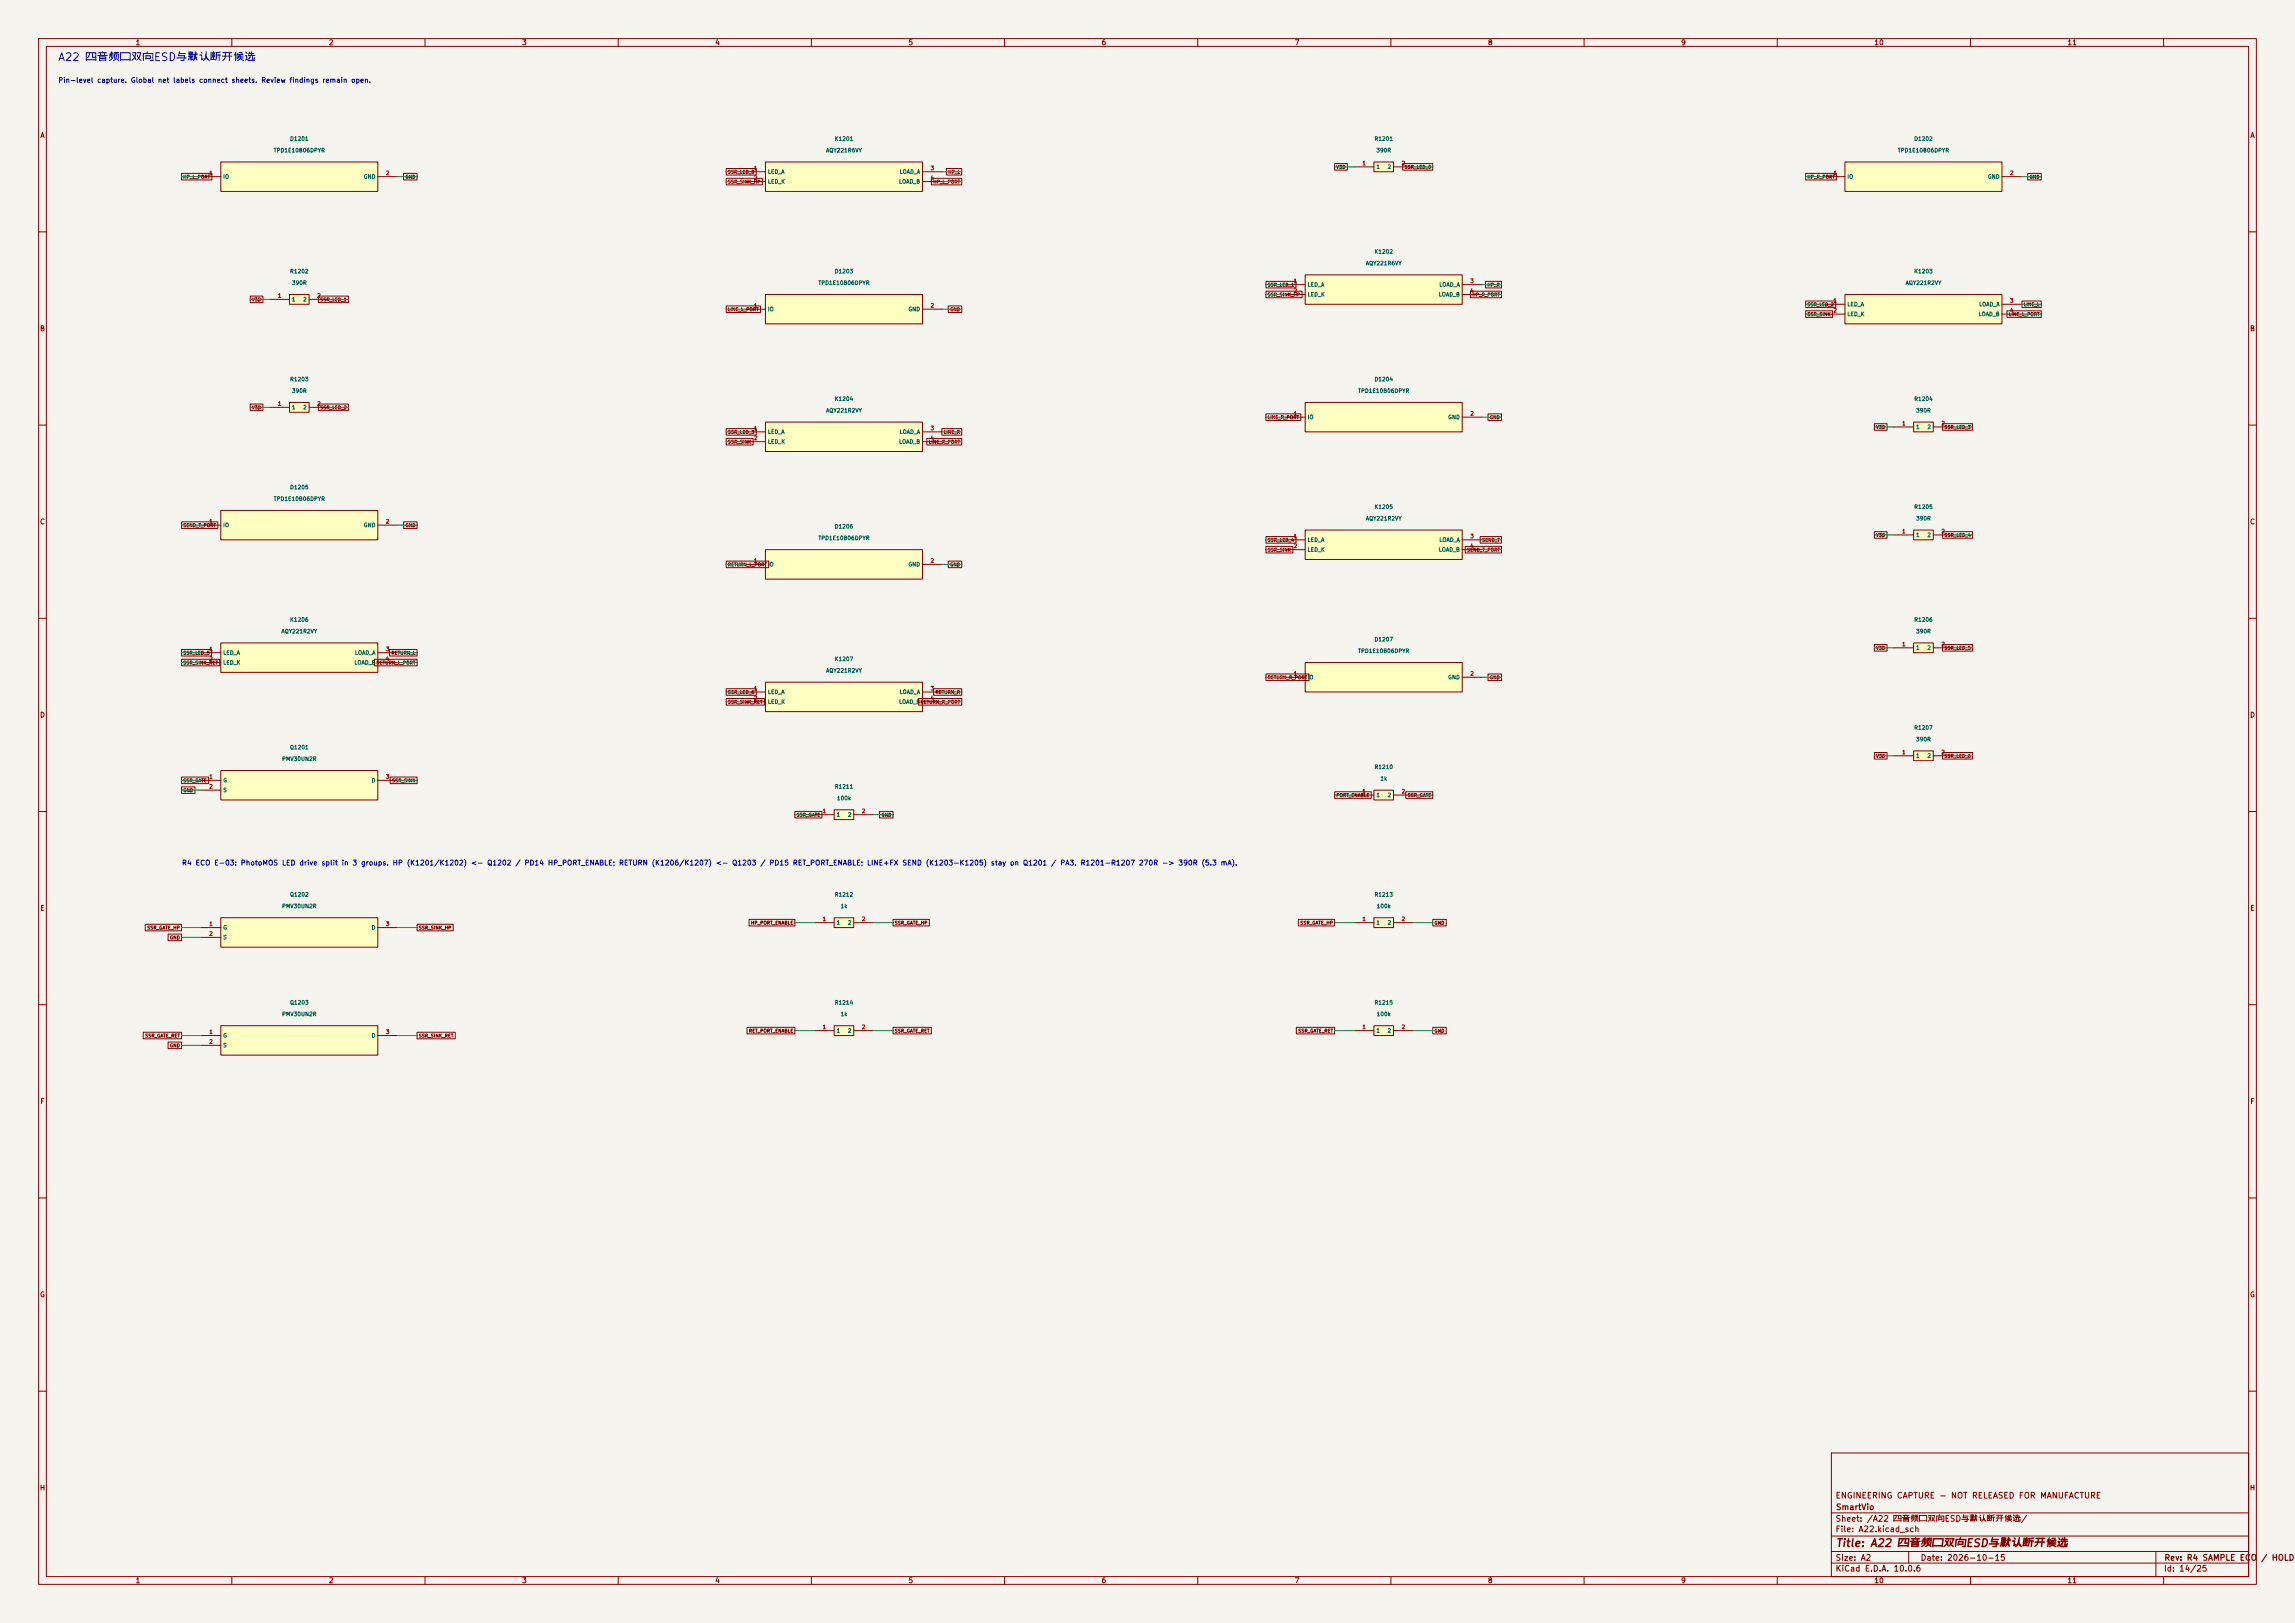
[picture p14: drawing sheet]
<svg xmlns="http://www.w3.org/2000/svg" width="594mm" height="420mm" viewBox="0 0 594 420" stroke-linecap="round" stroke-linejoin="round" font-family="sans-serif">
<defs><g id="words">
<text font-size="2" fill="#0000c2" x="14.9" y="16.3">A22 四音频口双向ESD与默认断开候选</text>
<text font-size="2" fill="#840000" x="475" y="400.8">Title: A22 四音频口双向ESD与默认断开候选</text>
<g font-size="1.5" fill="#840000">
<text x="475" y="388.1">ENGINEERING CAPTURE - NOT RELEASED FOR MANUFACTURE</text>
<text x="475" y="394.1">Sheet: /A22 四音频口双向ESD与默认断开候选/</text>
<text x="475.1" y="391.1">SmartVio</text>
<text x="475" y="396.8">File: A22.kicad_sch</text>
<text x="475" y="407">KiCad E.D.A. 10.0.6</text>
<text x="475" y="404.2">Size: A2</text>
<text x="497" y="404.2">Date: 2026-10-15</text>
<text x="560" y="407">Id: 14/25</text>
<text x="560.1" y="404.2">Rev: R4 SAMPLE ECO</text>
<text x="585.1" y="404.2">/ HOLD</text>
</g>
<g font-size="1.3" fill="#840000">
<text x="35" y="12">1</text>
<text x="85" y="12">2</text>
<text x="135" y="12">3</text>
<text x="185" y="12">4</text>
<text x="235" y="12">5</text>
<text x="285" y="12">6</text>
<text x="335" y="12">7</text>
<text x="385" y="12">8</text>
<text x="435" y="12">9</text>
<text x="485" y="12">10</text>
<text x="535" y="12">11</text>
<text x="10.3" y="36">A</text>
<text x="582.3" y="36">A</text>
<text x="10.2" y="86">B</text>
<text x="582.2" y="86">B</text>
<text x="10.2" y="136">C</text>
<text x="582.2" y="136">C</text>
<text x="10.2" y="186">D</text>
<text x="582.2" y="186">D</text>
<text x="10.3" y="236">E</text>
<text x="582.3" y="236">E</text>
<text x="10.3" y="286">F</text>
<text x="582.3" y="286">F</text>
<text x="10.2" y="336">G</text>
<text x="582.2" y="336">G</text>
<text x="10.2" y="386">H</text>
<text x="582.2" y="386">H</text>
<text x="35" y="410">1</text>
<text x="85" y="410">2</text>
<text x="135" y="410">3</text>
<text x="185" y="410">4</text>
<text x="235" y="410">5</text>
<text x="285" y="410">6</text>
<text x="335" y="410">7</text>
<text x="385" y="410">8</text>
<text x="435" y="410">9</text>
<text x="485" y="410">10</text>
<text x="535" y="410">11</text>
</g>
<g font-size="1.3" fill="#0000c2">
<text x="15" y="21.7">Pin-level capture. Global net labels connect sheets. Review findings remain open.</text>
<text x="47" y="224.3">R4 ECO E-03: PhotoMOS LED drive split in 3 groups. HP (K1201/K1202) &lt;- Q1202 / PD14 HP_PORT_ENABLE; RETURN (K1206/K1207) &lt;- Q1203 / PD15 RET_PORT_ENABLE; LINE+FX SEND (K1203-K1205) stay on Q1201 / PA3. R1201-R1207 270R -&gt; 390R (5.3 mA).</text>
</g>
<g font-size="1" fill="#006464">
<text x="70.7" y="39.7">TPD1E10B06DPYR</text>
<text x="75" y="36.7">D1201</text>
<text x="213.7" y="39.7">AQY221R6VY</text>
<text x="215.9" y="36.7">K1201</text>
<text x="355.6" y="36.7">R1201</text>
<text x="356.1" y="39.7">390R</text>
<text x="491.1" y="39.7">TPD1E10B06DPYR</text>
<text x="495.3" y="36.7">D1202</text>
<text x="57.7" y="46.5">IO</text>
<text x="94" y="46.5">GND</text>
<text x="198.6" y="45.2">LED_A</text>
<text x="198.6" y="47.7">LED_K</text>
<text x="232.6" y="47.7">LOAD_B</text>
<text x="232.7" y="45.2">LOAD_A</text>
<text x="356.1" y="43.9">1</text>
<text x="359" y="43.9">2</text>
<text x="478" y="46.5">IO</text>
<text x="514.4" y="46.5">GND</text>
<text x="355.6" y="65.9">K1202</text>
<text x="75" y="71">R1202</text>
<text x="215.9" y="71">D1203</text>
<text x="353.4" y="68.9">AQY221R6VY</text>
<text x="495.3" y="71">K1203</text>
<text x="75.4" y="74">390R</text>
<text x="211.7" y="74">TPD1E10B06DPYR</text>
<text x="338.3" y="74.4">LED_A</text>
<text x="338.3" y="77">LED_K</text>
<text x="372.3" y="77">LOAD_B</text>
<text x="372.4" y="74.4">LOAD_A</text>
<text x="493.1" y="74">AQY221R2VY</text>
<text x="75.4" y="78.2">1</text>
<text x="78.3" y="78.2">2</text>
<text x="198.6" y="80.8">IO</text>
<text x="235" y="80.8">GND</text>
<text x="478" y="79.5">LED_A</text>
<text x="478" y="82">LED_K</text>
<text x="512" y="82">LOAD_B</text>
<text x="512.1" y="79.5">LOAD_A</text>
<text x="75" y="98.9">R1203</text>
<text x="75.4" y="101.9">390R</text>
<text x="351.4" y="101.9">TPD1E10B06DPYR</text>
<text x="355.6" y="98.9">D1204</text>
<text x="75.4" y="106.2">1</text>
<text x="78.3" y="106.2">2</text>
<text x="213.7" y="107">AQY221R2VY</text>
<text x="215.9" y="104">K1204</text>
<text x="495.3" y="104">R1204</text>
<text x="495.8" y="107">390R</text>
<text x="198.6" y="112.5">LED_A</text>
<text x="232.7" y="112.5">LOAD_A</text>
<text x="338.3" y="108.7">IO</text>
<text x="374.7" y="108.7">GND</text>
<text x="495.8" y="111.2">1</text>
<text x="498.7" y="111.2">2</text>
<text x="198.6" y="115.1">LED_K</text>
<text x="232.6" y="115.1">LOAD_B</text>
<text x="70.7" y="129.8">TPD1E10B06DPYR</text>
<text x="75" y="126.8">D1205</text>
<text x="355.6" y="131.9">K1205</text>
<text x="495.3" y="131.9">R1205</text>
<text x="57.7" y="136.6">IO</text>
<text x="94" y="136.6">GND</text>
<text x="215.9" y="137">D1206</text>
<text x="353.4" y="134.9">AQY221R2VY</text>
<text x="495.8" y="134.9">390R</text>
<text x="211.7" y="140">TPD1E10B06DPYR</text>
<text x="338.3" y="140.5">LED_A</text>
<text x="338.3" y="143">LED_K</text>
<text x="372.3" y="143">LOAD_B</text>
<text x="372.4" y="140.5">LOAD_A</text>
<text x="495.8" y="139.2">1</text>
<text x="498.7" y="139.2">2</text>
<text x="198.6" y="146.8">IO</text>
<text x="235" y="146.8">GND</text>
<text x="75" y="161.1">K1206</text>
<text x="495.3" y="161.1">R1206</text>
<text x="72.7" y="164.1">AQY221R2VY</text>
<text x="355.6" y="166.2">D1207</text>
<text x="495.8" y="164.1">390R</text>
<text x="57.7" y="169.7">LED_A</text>
<text x="57.7" y="172.2">LED_K</text>
<text x="91.6" y="172.2">LOAD_B</text>
<text x="91.7" y="169.7">LOAD_A</text>
<text x="215.9" y="171.3">K1207</text>
<text x="351.4" y="169.2">TPD1E10B06DPYR</text>
<text x="495.8" y="168.4">1</text>
<text x="498.7" y="168.4">2</text>
<text x="198.6" y="179.8">LED_A</text>
<text x="213.7" y="174.3">AQY221R2VY</text>
<text x="232.7" y="179.8">LOAD_A</text>
<text x="338.3" y="176">IO</text>
<text x="374.7" y="176">GND</text>
<text x="198.6" y="182.4">LED_K</text>
<text x="232.6" y="182.4">LOAD_B</text>
<text x="495.3" y="189.1">R1207</text>
<text x="72.9" y="197.1">PMV30UN2R</text>
<text x="74.9" y="194.1">Q1201</text>
<text x="495.8" y="196.3">1</text>
<text x="495.8" y="192.1">390R</text>
<text x="498.7" y="196.3">2</text>
<text x="57.7" y="202.7">G</text>
<text x="96.1" y="202.7">D</text>
<text x="355.6" y="199.2">R1210</text>
<text x="357.2" y="202.2">1k</text>
<text x="57.7" y="205.2">S</text>
<text x="215.9" y="204.3">R1211</text>
<text x="216.5" y="207.3">100k</text>
<text x="356.1" y="206.5">1</text>
<text x="359" y="206.5">2</text>
<text x="216.4" y="211.6">1</text>
<text x="219.3" y="211.6">2</text>
<text x="74.9" y="232.2">Q1202</text>
<text x="215.9" y="232.2">R1212</text>
<text x="355.6" y="232.2">R1213</text>
<text x="72.9" y="235.2">PMV30UN2R</text>
<text x="216.4" y="239.5">1</text>
<text x="217.5" y="235.2">1k</text>
<text x="219.3" y="239.5">2</text>
<text x="356.1" y="239.5">1</text>
<text x="356.2" y="235.2">100k</text>
<text x="359" y="239.5">2</text>
<text x="57.7" y="240.8">G</text>
<text x="57.7" y="243.3">S</text>
<text x="96.1" y="240.8">D</text>
<text x="72.9" y="263.2">PMV30UN2R</text>
<text x="74.9" y="260.2">Q1203</text>
<text x="215.9" y="260.2">R1214</text>
<text x="217.5" y="263.2">1k</text>
<text x="355.6" y="260.2">R1215</text>
<text x="356.2" y="263.2">100k</text>
<text x="57.7" y="268.7">G</text>
<text x="96.1" y="268.7">D</text>
<text x="216.4" y="267.5">1</text>
<text x="219.3" y="267.5">2</text>
<text x="356.1" y="267.5">1</text>
<text x="359" y="267.5">2</text>
<text x="57.7" y="271.3">S</text>
</g>
<g font-size="1" fill="#a90000">
<text x="54" y="45.5">1</text>
<text x="99.8" y="45.5">2</text>
<text x="195" y="44.3">1</text>
<text x="195" y="46.8">2</text>
<text x="240.7" y="44.3">3</text>
<text x="240.7" y="46.8">4</text>
<text x="352.5" y="43">1</text>
<text x="362.6" y="43">2</text>
<text x="474.4" y="45.5">1</text>
<text x="520.1" y="45.5">2</text>
<text x="71.8" y="77.3">1</text>
<text x="82" y="77.3">2</text>
<text x="334.7" y="73.5">1</text>
<text x="334.7" y="76">2</text>
<text x="380.4" y="73.5">3</text>
<text x="380.4" y="76">4</text>
<text x="195" y="79.8">1</text>
<text x="240.7" y="79.8">2</text>
<text x="474.4" y="78.6">1</text>
<text x="474.4" y="81.1">2</text>
<text x="520.1" y="78.6">3</text>
<text x="520.1" y="81.1">4</text>
<text x="71.8" y="105.2">1</text>
<text x="82" y="105.2">2</text>
<text x="334.7" y="107.8">1</text>
<text x="380.4" y="107.8">2</text>
<text x="195" y="111.6">1</text>
<text x="240.7" y="111.6">3</text>
<text x="492.2" y="110.3">1</text>
<text x="502.3" y="110.3">2</text>
<text x="195" y="114.1">2</text>
<text x="240.7" y="114.1">4</text>
<text x="54" y="135.7">1</text>
<text x="99.8" y="135.7">2</text>
<text x="334.7" y="139.5">1</text>
<text x="334.7" y="142.1">2</text>
<text x="380.4" y="139.5">3</text>
<text x="380.4" y="142.1">4</text>
<text x="492.2" y="138.2">1</text>
<text x="502.3" y="138.2">2</text>
<text x="195" y="145.9">1</text>
<text x="240.7" y="145.9">2</text>
<text x="492.2" y="167.5">1</text>
<text x="502.3" y="167.5">2</text>
<text x="54" y="168.7">1</text>
<text x="54" y="171.3">2</text>
<text x="99.8" y="168.7">3</text>
<text x="99.8" y="171.3">4</text>
<text x="195" y="178.9">1</text>
<text x="240.7" y="178.9">3</text>
<text x="334.7" y="175.1">1</text>
<text x="380.4" y="175.1">2</text>
<text x="195" y="181.4">2</text>
<text x="240.7" y="181.4">4</text>
<text x="492.2" y="195.4">1</text>
<text x="502.3" y="195.4">2</text>
<text x="54" y="201.7">1</text>
<text x="99.8" y="201.7">3</text>
<text x="54" y="204.3">2</text>
<text x="352.5" y="205.6">1</text>
<text x="362.6" y="205.6">2</text>
<text x="212.8" y="210.6">1</text>
<text x="222.9" y="210.6">2</text>
<text x="54" y="239.8">1</text>
<text x="99.8" y="239.8">3</text>
<text x="212.8" y="238.6">1</text>
<text x="222.9" y="238.6">2</text>
<text x="352.5" y="238.6">1</text>
<text x="362.6" y="238.6">2</text>
<text x="54" y="242.4">2</text>
<text x="54" y="267.8">1</text>
<text x="99.8" y="267.8">3</text>
<text x="212.8" y="266.5">1</text>
<text x="222.9" y="266.5">2</text>
<text x="352.5" y="266.5">1</text>
<text x="362.6" y="266.5">2</text>
<text x="54" y="270.3">2</text>
</g>
<g font-size=".9" fill="#840000">
<text x="47.3" y="46.4">HP_L_PORT</text>
<text x="104.9" y="46.4">GND</text>
<text x="188.3" y="47.7">SSR_SINK_HP</text>
<text x="188.3" y="45.2">SSR_LED_0</text>
<text x="241.5" y="47.7">HP_L_PORT</text>
<text x="245.3" y="45.2">HP_L</text>
<text x="345.8" y="43.9">V3D</text>
<text x="363.5" y="43.9">SSR_LED_0</text>
<text x="467.7" y="46.4">HP_R_PORT</text>
<text x="525.2" y="46.4">GND</text>
<text x="328" y="74.4">SSR_LED_1</text>
<text x="328" y="76.9">SSR_SINK_HP</text>
<text x="381" y="76.9">HP_R_PORT</text>
<text x="384.9" y="74.4">HP_R</text>
<text x="65.1" y="78.2">V3D</text>
<text x="82.8" y="78.2">SSR_LED_1</text>
<text x="188.3" y="80.7">LINE_L_PORT</text>
<text x="245.8" y="80.7">GND</text>
<text x="467.7" y="82">SSR_SINK</text>
<text x="467.7" y="79.4">SSR_LED_2</text>
<text x="519.8" y="82">LINE_L_PORT</text>
<text x="523.7" y="79.4">LINE_L</text>
<text x="65.1" y="106.1">V3D</text>
<text x="82.8" y="106.1">SSR_LED_2</text>
<text x="188.3" y="112.5">SSR_LED_3</text>
<text x="244.2" y="112.5">LINE_R</text>
<text x="328" y="108.7">LINE_R_PORT</text>
<text x="385.5" y="108.7">GND</text>
<text x="485.5" y="111.2">V3D</text>
<text x="503.2" y="111.2">SSR_LED_3</text>
<text x="188.3" y="115">SSR_SINK</text>
<text x="240.3" y="115">LINE_R_PORT</text>
<text x="47.3" y="136.6">SEND_T_PORT</text>
<text x="104.9" y="136.6">GND</text>
<text x="328" y="142.9">SSR_SINK</text>
<text x="328" y="140.4">SSR_LED_4</text>
<text x="379.6" y="142.9">SEND_T_PORT</text>
<text x="383.5" y="140.4">SEND_T</text>
<text x="485.5" y="139.1">V3D</text>
<text x="503.2" y="139.1">SSR_LED_4</text>
<text x="188.3" y="146.8">RETURN_L_PORT</text>
<text x="245.8" y="146.8">GND</text>
<text x="47.3" y="172.2">SSR_SINK_RET</text>
<text x="47.3" y="169.6">SSR_LED_5</text>
<text x="97.3" y="172.2">RETURN_L_PORT</text>
<text x="101.2" y="169.6">RETURN_L</text>
<text x="485.5" y="168.3">V3D</text>
<text x="503.2" y="168.3">SSR_LED_5</text>
<text x="188.3" y="179.8">SSR_LED_6</text>
<text x="242" y="179.8">RETURN_R</text>
<text x="328" y="176">RETURN_R_PORT</text>
<text x="385.5" y="176">GND</text>
<text x="188.3" y="182.3">SSR_SINK_RET</text>
<text x="238.1" y="182.3">RETURN_R_PORT</text>
<text x="485.5" y="196.3">V3D</text>
<text x="503.2" y="196.3">SSR_LED_6</text>
<text x="47.3" y="202.6">SSR_GATE</text>
<text x="101.4" y="202.6">SSR_SINK</text>
<text x="47.3" y="205.2">GND</text>
<text x="345.8" y="206.4">PORT_ENABLE</text>
<text x="364.2" y="206.4">SSR_GATE</text>
<text x="206.1" y="211.5">SSR_GATE</text>
<text x="228" y="211.5">GND</text>
<text x="194.3" y="239.5">HP_PORT_ENABLE</text>
<text x="231.5" y="239.5">SSR_GATE_HP</text>
<text x="336.4" y="239.5">SSR_GATE_HP</text>
<text x="371.2" y="239.5">GND</text>
<text x="38" y="240.7">SSR_GATE_HP</text>
<text x="43.9" y="243.3">GND</text>
<text x="108.3" y="240.7">SSR_SINK_HP</text>
<text x="37.5" y="268.7">SSR_GATE_RET</text>
<text x="108.3" y="268.7">SSR_SINK_RET</text>
<text x="193.7" y="267.4">RET_PORT_ENABLE</text>
<text x="231.5" y="267.4">SSR_GATE_RET</text>
<text x="335.9" y="267.4">SSR_GATE_RET</text>
<text x="371.2" y="267.4">GND</text>
<text x="43.9" y="271.2">GND</text>
</g>
</g></defs>
<path d="M0 0h594v420h-594z" fill="#f5f4ef" stroke="#f5f4ef" stroke-width=".26"/>
<g fill="none" stroke="#840000" stroke-width=".26">
<path d="M10 10h574v400h-574zM12 12h570v396h-570zM60 10v2M110 10v2M160 10v2M210 10v2M260 10v2M310 10v2M360 10v2M410 10v2M460 10v2M510 10v2"/>
<path d="M560 10v2M10 60h2M582 60h2M10 110h2M582 110h2M10 160h2M582 160h2M10 210h2M582 210h2M10 260h2M582 260h2M10 310h2"/>
<path d="M582 310h2M10 360h2M474 376h108v32h-108zM582 360h2M474 397.5h108M474 391.5h108M60 408v2M110 408v2M160 408v2M210 408v2M260 408v2M310 408v2"/>
<path d="M360 408v2M410 408v2M460 408v2M474 404.5h108M474 401.5h108M494 401.5v3M510 408v2M558 401.5v6.5M560 408v2"/>
</g>
<path d="M215.9 237.5h5.1v2.5h-5.1z" fill="#ffffc2"/>
<path d="M210.8 238.8h5.1M215.9 237.5h5.1v2.5h-5.1zM221 238.8h5.1" fill="none" stroke="#840000" stroke-width=".26"/>
<path d="M57.1 132.1h40.7v7.6h-40.7z" fill="#ffffc2"/>
<path d="M52.1 135.9h5M57.1 132.1h40.7v7.6h-40.7zM97.8 135.9h5.1" fill="none" stroke="#840000" stroke-width=".26"/>
<path d="M57.1 166.4h40.7v7.6h-40.7z" fill="#ffffc2"/>
<path d="M52.1 168.9h5M52.1 171.5h5M57.1 166.4h40.7v7.6h-40.7zM97.8 168.9h5.1M97.8 171.5h5.1" fill="none" stroke="#840000" stroke-width=".26"/>
<path d="M355.6 41.9h5.1v2.6h-5.1z" fill="#ffffc2"/>
<path d="M350.5 43.2h5.1M355.6 41.9h5.1v2.6h-5.1zM360.7 43.2h5.1" fill="none" stroke="#840000" stroke-width=".26"/>
<path d="M495.3 194.3h5.1v2.6h-5.1z" fill="#ffffc2"/>
<path d="M490.2 195.6h5.1M495.3 194.3h5.1v2.6h-5.1zM500.4 195.6h5.1" fill="none" stroke="#840000" stroke-width=".26"/>
<path d="M337.8 71.1h40.7v7.6h-40.7z" fill="#ffffc2"/>
<path d="M332.7 73.7h5.1M332.7 76.2h5.1M337.8 71.1h40.7v7.6h-40.7zM378.5 73.7h5M378.5 76.2h5" fill="none" stroke="#840000" stroke-width=".26"/>
<path d="M337.8 104.1h40.7v7.7h-40.7z" fill="#ffffc2"/>
<path d="M332.7 108h5.1M337.8 104.1h40.7v7.7h-40.7zM378.5 108h5" fill="none" stroke="#840000" stroke-width=".26"/>
<path d="M495.3 166.4h5.1v2.5h-5.1z" fill="#ffffc2"/>
<path d="M490.2 167.6h5.1M495.3 166.4h5.1v2.5h-5.1zM500.4 167.6h5.1" fill="none" stroke="#840000" stroke-width=".26"/>
<path d="M215.9 265.4h5.1v2.6h-5.1z" fill="#ffffc2"/>
<path d="M210.8 266.7h5.1M215.9 265.4h5.1v2.6h-5.1zM221 266.7h5.1" fill="none" stroke="#840000" stroke-width=".26"/>
<path d="M337.8 171.5h40.7v7.6h-40.7z" fill="#ffffc2"/>
<path d="M332.7 175.3h5.1M337.8 171.5h40.7v7.6h-40.7zM378.5 175.3h5" fill="none" stroke="#840000" stroke-width=".26"/>
<path d="M198.1 76.2h40.7v7.6h-40.7z" fill="#ffffc2"/>
<path d="M198.1 76.2h40.7v7.6h-40.7zM193 80h5.1M238.8 80h5" fill="none" stroke="#840000" stroke-width=".26"/>
<path d="M198.1 41.9h40.7v7.6h-40.7z" fill="#ffffc2"/>
<path d="M193 44.5h5.1M193 47h5.1M198.1 41.9h40.7v7.6h-40.7zM238.8 44.5h5M238.8 47h5" fill="none" stroke="#840000" stroke-width=".26"/>
<path d="M337.8 137.2h40.7v7.6h-40.7z" fill="#ffffc2"/>
<path d="M332.7 139.7h5.1M337.8 137.2h40.7v7.6h-40.7zM378.5 139.7h5M332.7 142.2h5.1M378.5 142.2h5" fill="none" stroke="#840000" stroke-width=".26"/>
<path d="M198.1 109.2h40.7v7.6h-40.7z" fill="#ffffc2"/>
<path d="M193 111.8h5.1M193 114.3h5.1M198.1 109.2h40.7v7.6h-40.7zM238.8 111.8h5M238.8 114.3h5" fill="none" stroke="#840000" stroke-width=".26"/>
<path d="M198.1 142.2h40.7v7.7h-40.7z" fill="#ffffc2"/>
<path d="M193 146.1h5.1M198.1 142.2h40.7v7.7h-40.7zM238.8 146.1h5" fill="none" stroke="#840000" stroke-width=".26"/>
<path d="M477.5 41.9h40.7v7.6h-40.7z" fill="#ffffc2"/>
<path d="M472.4 45.7h5.1M477.5 41.9h40.7v7.6h-40.7zM518.2 45.7h5" fill="none" stroke="#840000" stroke-width=".26"/>
<path d="M57.1 265.4h40.7v7.7h-40.7z" fill="#ffffc2"/>
<path d="M52.1 268h5M52.1 270.5h5M57.1 265.4h40.7v7.7h-40.7zM97.8 268h5.1" fill="none" stroke="#840000" stroke-width=".26"/>
<path d="M477.5 76.2h40.7v7.6h-40.7z" fill="#ffffc2"/>
<path d="M472.4 78.7h5.1M477.5 76.2h40.7v7.6h-40.7zM518.2 78.7h5M472.4 81.3h5.1M518.2 81.3h5" fill="none" stroke="#840000" stroke-width=".26"/>
<path d="M57.1 199.4h40.7v7.6h-40.7z" fill="#ffffc2"/>
<path d="M57.1 199.4h40.7v7.6h-40.7zM52.1 201.9h5M52.1 204.5h5M97.8 201.9h5.1" fill="none" stroke="#840000" stroke-width=".26"/>
<path d="M495.3 109.2h5.1v2.6h-5.1z" fill="#ffffc2"/>
<path d="M490.2 110.5h5.1M495.3 109.2h5.1v2.6h-5.1zM500.4 110.5h5.1" fill="none" stroke="#840000" stroke-width=".26"/>
<path d="M57.1 237.5h40.7v7.6h-40.7z" fill="#ffffc2"/>
<path d="M57.1 237.5h40.7v7.6h-40.7zM52.1 240h5M52.1 242.6h5M97.8 240h5.1" fill="none" stroke="#840000" stroke-width=".26"/>
<path d="M215.9 209.6h5.1v2.5h-5.1z" fill="#ffffc2"/>
<path d="M210.8 210.8h5.1M215.9 209.6h5.1v2.5h-5.1zM221 210.8h5.1" fill="none" stroke="#840000" stroke-width=".26"/>
<path d="M495.3 137.2h5.1v2.5h-5.1z" fill="#ffffc2"/>
<path d="M490.2 138.4h5.1M495.3 137.2h5.1v2.5h-5.1zM500.4 138.4h5.1" fill="none" stroke="#840000" stroke-width=".26"/>
<path d="M198.1 176.5h40.7v7.7h-40.7z" fill="#ffffc2"/>
<path d="M193 179.1h5.1M198.1 176.5h40.7v7.7h-40.7zM238.8 179.1h5M193 181.6h5.1M238.8 181.6h5" fill="none" stroke="#840000" stroke-width=".26"/>
<path d="M355.6 204.5h5.1v2.5h-5.1z" fill="#ffffc2"/>
<path d="M350.5 205.7h5.1M355.6 204.5h5.1v2.5h-5.1zM360.7 205.7h5.1" fill="none" stroke="#840000" stroke-width=".26"/>
<path d="M74.9 104.1h5.1v2.6h-5.1z" fill="#ffffc2"/>
<path d="M69.8 105.4h5.1M74.9 104.1h5.1v2.6h-5.1zM80 105.4h5.1" fill="none" stroke="#840000" stroke-width=".26"/>
<path d="M355.6 237.5h5.1v2.5h-5.1z" fill="#ffffc2"/>
<path d="M350.5 238.8h5.1M355.6 237.5h5.1v2.5h-5.1zM360.7 238.8h5.1" fill="none" stroke="#840000" stroke-width=".26"/>
<path d="M74.9 76.2h5.1v2.5h-5.1z" fill="#ffffc2"/>
<path d="M69.8 77.5h5.1M74.9 76.2h5.1v2.5h-5.1zM80 77.5h5.1" fill="none" stroke="#840000" stroke-width=".26"/>
<path d="M57.1 41.9h40.7v7.6h-40.7z" fill="#ffffc2"/>
<path d="M52.1 45.7h5M57.1 41.9h40.7v7.6h-40.7zM97.8 45.7h5.1" fill="none" stroke="#840000" stroke-width=".26"/>
<path d="M355.6 265.4h5.1v2.6h-5.1z" fill="#ffffc2"/>
<g fill="none" stroke="#840000" stroke-width=".26">
<path d="M47 44.9h7.8v1.7h-7.8zM104.5 44.9h3.4v1.7h-3.4zM188 46.1h9.3v1.7h-9.3zM188 43.6h7.7v1.7h-7.7zM241.1 46.1h7.8v1.7h-7.8zM245 43.6h3.9v1.7h-3.9zM345.4 42.3h3.3v1.7h-3.3zM363.1 42.3h7.7v1.7h-7.7zM467.4 44.9h8v1.7h-8zM524.8 44.9h3.5v1.7h-3.5zM64.8 76.6h3.3v1.7h-3.3zM82.4 76.6h7.8v1.7h-7.8z"/>
<path d="M188 79.2h8.8v1.7h-8.8zM245.4 79.2h3.5v1.7h-3.5zM327.7 72.8h7.7v1.7h-7.7zM327.7 75.3h9.3v1.8h-9.3zM380.6 75.3h8v1.8h-8zM384.5 72.8h4.1v1.7h-4.1zM467.4 77.9h7.7v1.7h-7.7zM523.3 77.9h5v1.7h-5zM467.4 80.4h6.9v1.7h-6.9zM519.5 80.4h8.8v1.7h-8.8zM64.8 104.6h3.3v1.7h-3.3zM82.4 104.6h7.8v1.7h-7.8z"/>
<path d="M188 113.4h6.9v1.8h-6.9zM188 110.9h7.7v1.7h-7.7zM239.9 113.4h9v1.8h-9zM243.8 110.9h5.1v1.7h-5.1zM327.7 107.1h9v1.7h-9zM385.1 107.1h3.5v1.7h-3.5zM485.1 109.6h3.3v1.7h-3.3zM502.8 109.6h7.7v1.7h-7.7zM47 135h9.4v1.7h-9.4zM104.5 135h3.4v1.7h-3.4zM327.7 138.8h7.7v1.8h-7.7zM383.1 138.8h5.5v1.8h-5.5z"/>
<path d="M485.1 137.6h3.3v1.7h-3.3zM502.8 137.6h7.7v1.7h-7.7zM188 145.2h11v1.7h-11zM245.4 145.2h3.5v1.7h-3.5zM327.7 141.4h6.9v1.7h-6.9zM379.2 141.4h9.4v1.7h-9.4zM47 170.6h9.9v1.7h-9.9zM47 168.1h7.8v1.7h-7.8zM96.9 170.6h11v1.7h-11zM100.8 168.1h7.1v1.7h-7.1zM188 178.2h7.7v1.7h-7.7zM241.6 178.2h7.3v1.7h-7.3z"/>
<path d="M327.7 174.4h11.1v1.7h-11.1zM385.1 174.4h3.5v1.7h-3.5zM485.1 166.8h3.3v1.7h-3.3zM502.8 166.8h7.7v1.7h-7.7zM188 180.8h9.8v1.7h-9.8zM237.7 180.8h11.2v1.7h-11.2zM485.1 194.7h3.3v1.7h-3.3zM502.8 194.7h7.7v1.7h-7.7zM47 203.6h3.5v1.7h-3.5zM47 201.1h7v1.7h-7zM101 201.1h6.9v1.7h-6.9zM205.7 210h7v1.7h-7z"/>
<path d="M227.7 210h3.4v1.7h-3.4zM345.4 204.9h9.5v1.7h-9.5zM363.8 204.9h7v1.7h-7zM37.6 239.2h9.4v1.7h-9.4zM107.9 239.2h9.4v1.7h-9.4zM193.9 237.9h11.8v1.7h-11.8zM231.1 237.9h9.4v1.7h-9.4zM336 237.9h9.4v1.7h-9.4zM370.8 237.9h3.5v1.7h-3.5zM43.5 241.7h3.5v1.7h-3.5zM37.1 267.1h9.9v1.7h-9.9zM43.5 269.7h3.5v1.7h-3.5z"/>
<path d="M107.9 267.1h9.9v1.7h-9.9zM193.4 265.8h12.3v1.8h-12.3zM231.1 265.8h10v1.8h-10zM335.5 265.8h9.9v1.8h-9.9zM350.5 266.7h5.1M355.6 265.4h5.1v2.6h-5.1zM360.7 266.7h5.1M370.8 265.8h3.5v1.8h-3.5z"/>
</g>
<g fill="none" stroke="#009600" stroke-width=".26">
<path d="M47 45.7h5.1M102.9 45.7h5M188 47h5M188 44.5h5M243.8 47h5.1M243.8 44.5h5.1M345.4 43.2h5.1M365.8 43.2h5M467.4 45.7h5M523.2 45.7h5.1M64.8 77.5h5M85.1 77.5h5.1"/>
<path d="M327.7 76.2h5M327.7 73.7h5M383.5 76.2h5.1M383.5 73.7h5.1M467.4 78.7h5M523.2 78.7h5.1M188 80h5M243.8 80h5.1M467.4 81.3h5M523.2 81.3h5.1M64.8 105.4h5M85.1 105.4h5.1"/>
<path d="M188 114.3h5M188 111.8h5M243.8 114.3h5.1M243.8 111.8h5.1M327.7 108h5M383.5 108h5.1M485.1 110.5h5.1M505.5 110.5h5M47 135.9h5.1M102.9 135.9h5M327.7 139.7h5M383.5 139.7h5.1"/>
<path d="M485.1 138.4h5.1M505.5 138.4h5M188 146.1h5M243.8 146.1h5.1M327.7 142.2h5M383.5 142.2h5.1M47 171.5h5.1M47 168.9h5.1M102.9 171.5h5M102.9 168.9h5M188 179.1h5M243.8 179.1h5.1"/>
<path d="M327.7 175.3h5M383.5 175.3h5.1M485.1 167.6h5.1M505.5 167.6h5M188 181.6h5M243.8 181.6h5.1M485.1 195.6h5.1M505.5 195.6h5M47 201.9h5.1M47 204.5h5.1M102.9 201.9h5M205.7 210.8h5.1"/>
<path d="M226.1 210.8h5M345.4 205.7h5.1M365.8 205.7h5M205.7 238.8h5.1M226.1 238.8h5M345.4 238.8h5.1M365.8 238.8h5M47 240h5.1M47 242.6h5.1M102.9 240h5M47 270.5h5.1M47 268h5.1"/>
<path d="M102.9 268h5M205.7 266.7h5.1M226.1 266.7h5M345.4 266.7h5.1M365.8 266.7h5"/>
</g>
<use href="#words"/>
</svg>
